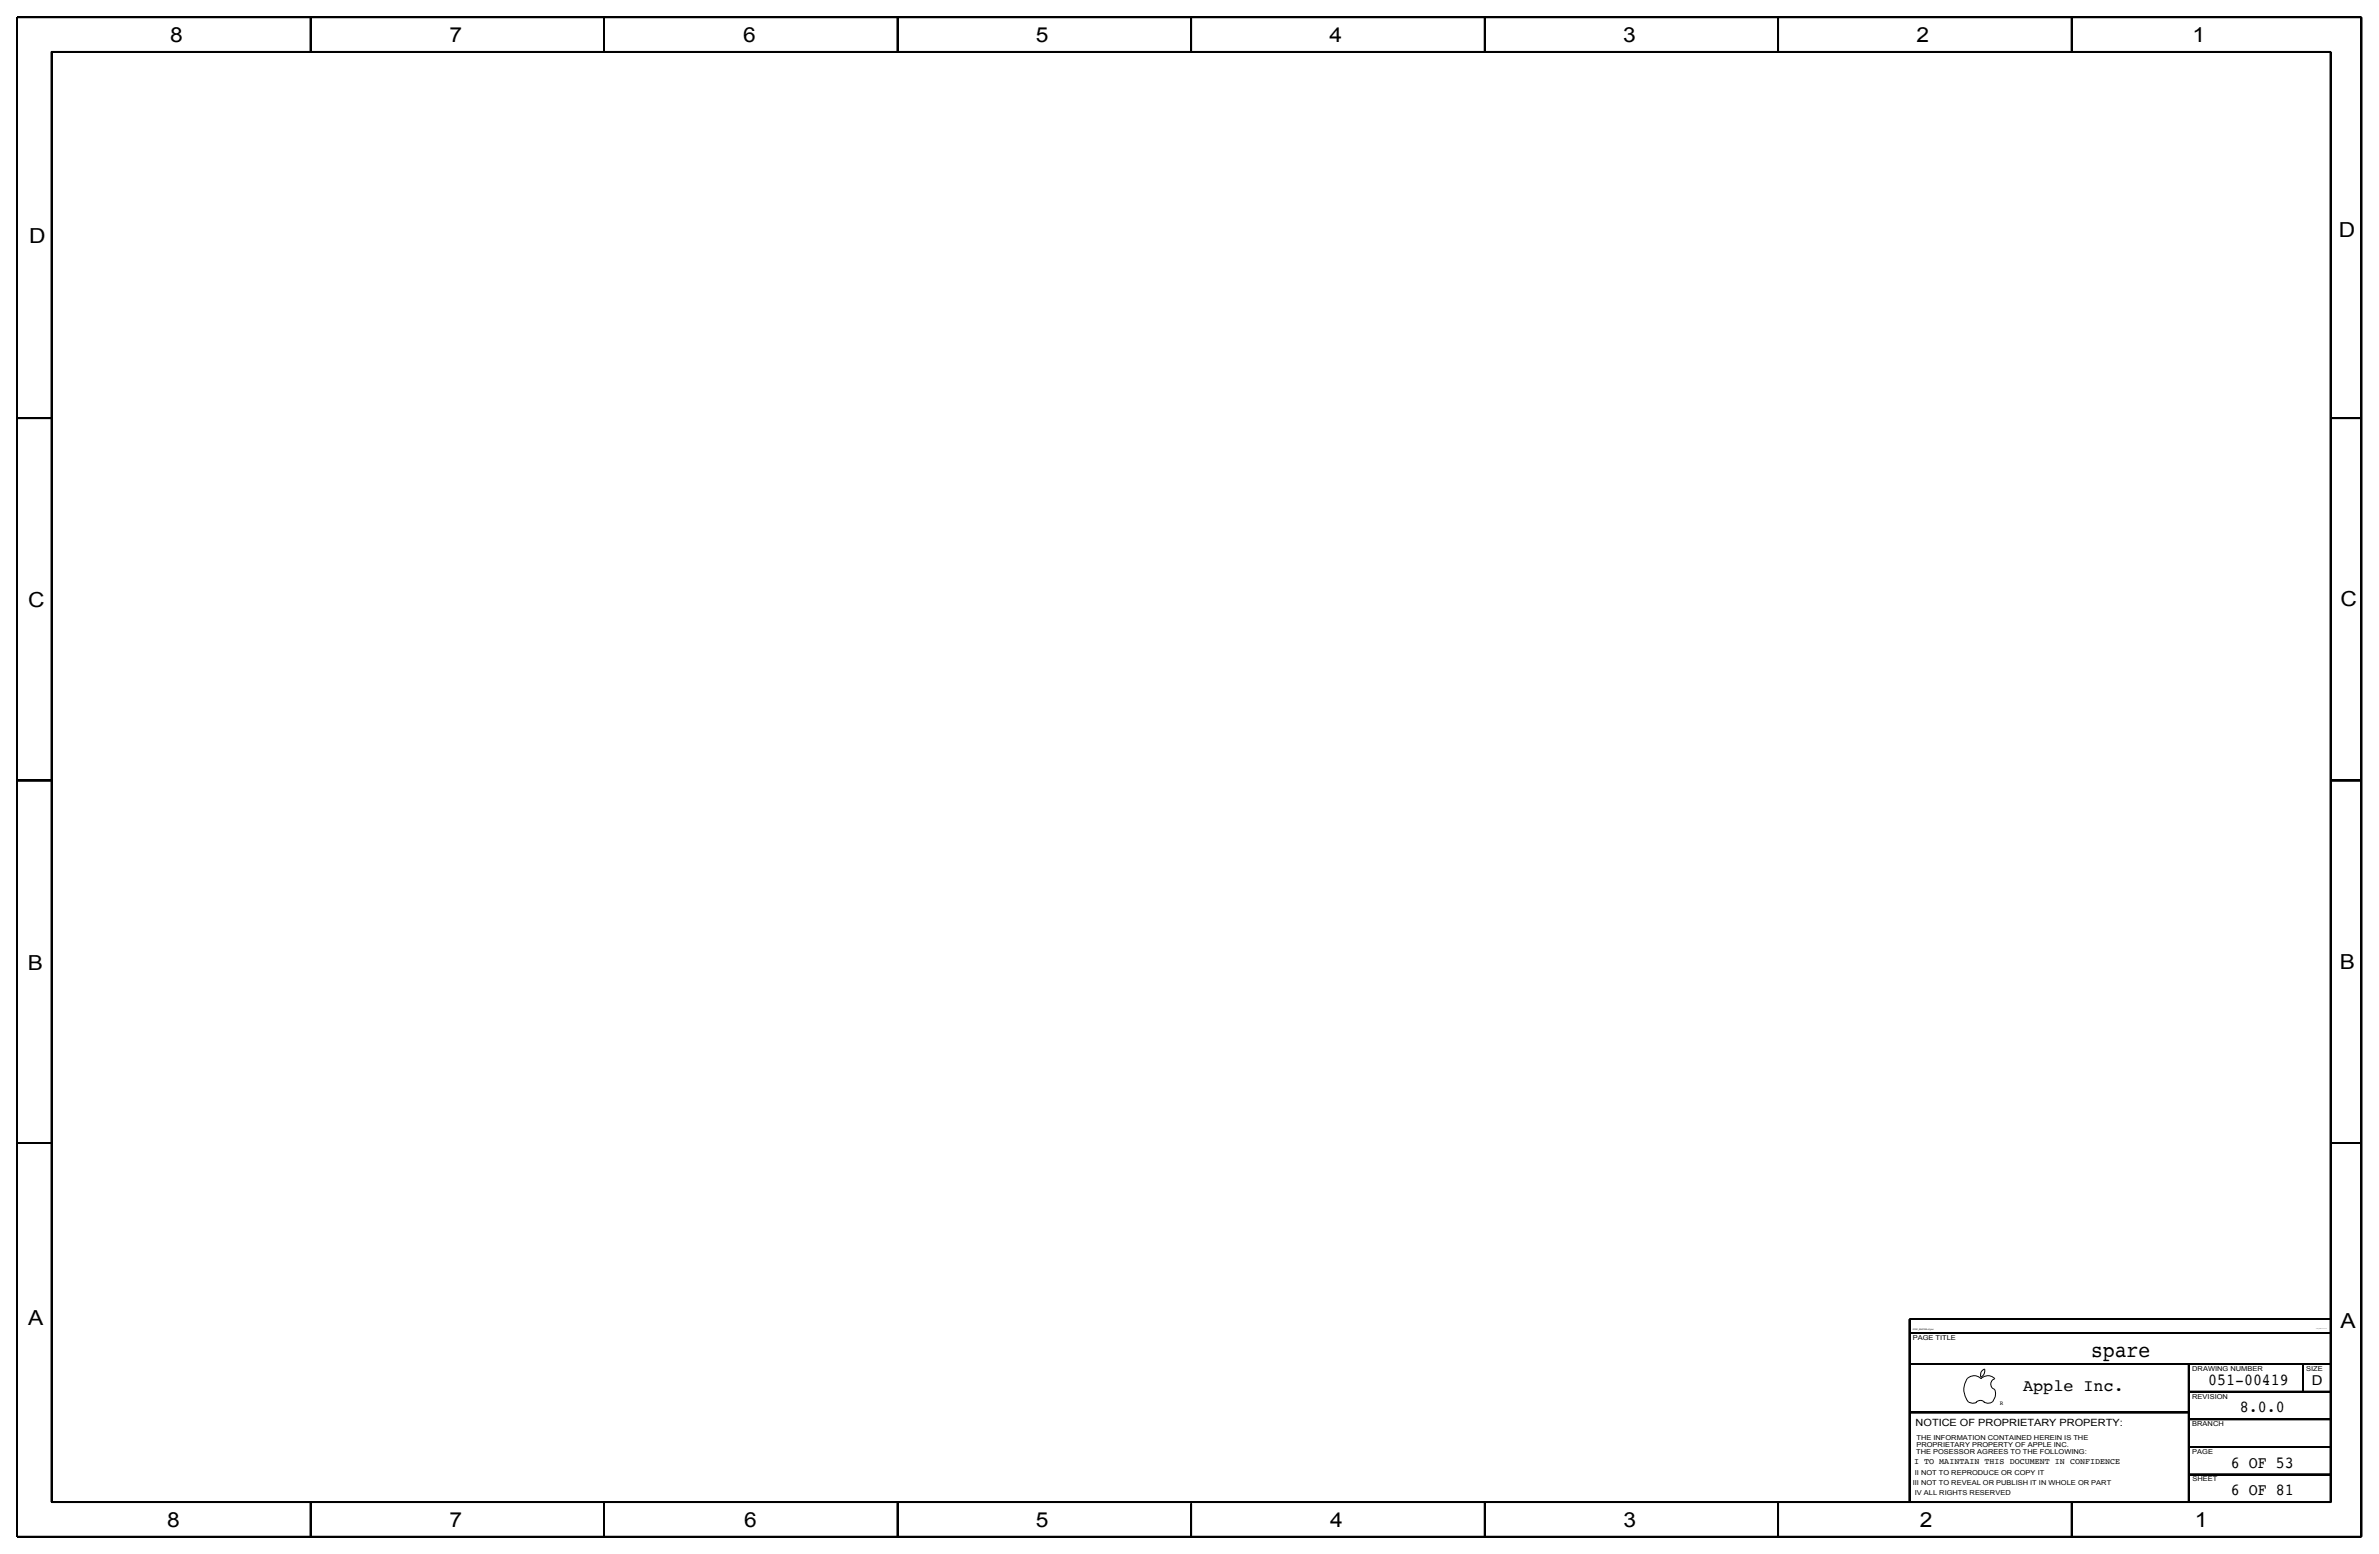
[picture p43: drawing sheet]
<svg xmlns="http://www.w3.org/2000/svg" width="875mm" height="572mm" viewBox="0 0 875 572" stroke-linecap="round" stroke-linejoin="round" font-family="sans-serif">
<defs><g id="words">
<text font-size="8.1" x="769.2" y="499.1">spare</text>
<g font-size="7.6">
<text x="62.5" y="15.5">8</text>
<text x="165.4" y="15.5">7</text>
<text x="273.3" y="15.5">6</text>
<text x="381" y="15.5">5</text>
<text x="489" y="15.5">4</text>
<text x="597" y="15.5">3</text>
<text x="704.9" y="15.5">2</text>
<text x="806.5" y="15.5">1</text>
<text x="10.7" y="89.5">D</text>
<text x="860.3" y="87.2">D</text>
<text x="10.4" y="223.3">C</text>
<text x="860.8" y="222.8">C</text>
<text x="10.2" y="356.7">B</text>
<text x="860.6" y="356.4">B</text>
<text x="10.4" y="487.5">A</text>
<text x="860.8" y="488.2">A</text>
<text x="61.5" y="561.7">8</text>
<text x="165.4" y="561.7">7</text>
<text x="273.8" y="561.6">6</text>
<text x="381" y="561.7">5</text>
<text x="489.2" y="561.7">4</text>
<text x="597.1" y="561.6">3</text>
<text x="706.2" y="561.7">2</text>
<text x="807.3" y="561.7">1</text>
</g>
<g font-size="6.2">
<text x="812.2" y="509.3">051-00419</text>
<text x="744.2" y="511.5">Apple Inc.</text>
<text x="823.9" y="519.4">8.0.0</text>
<text x="820.6" y="539.7">6 OF 53</text>
<text x="820.6" y="549.9">6 OF 81</text>
</g>
<text font-size="5" x="850.3" y="509.3">D</text>
<text font-size="3.7" x="704.6" y="524.5">NOTICE OF PROPRIETARY PROPERTY:</text>
<text font-size="3.1" x="704.1" y="538.5">I TO MAINTAIN THIS DOCUMENT IN CONFIDENCE</text>
<g font-size="2.5">
<text x="703.5" y="492.8">PAGE TITLE</text>
<text x="806.3" y="504.2">DRAWING NUMBER</text>
<text x="848.2" y="504.2">SIZE</text>
<text x="806.3" y="514.4">REVISION</text>
<text x="806.3" y="524.5">BRANCH</text>
<text x="704.9" y="532.1">PROPRIETARY PROPERTY OF APPLE INC.</text>
<text x="704.9" y="529.6">THE INFORMATION CONTAINED HEREIN IS THE</text>
<text x="704.8" y="534.7">THE POSESSOR AGREES TO THE FOLLOWING:</text>
<text x="806.3" y="534.7">PAGE</text>
<text x="704.3" y="542.3">II NOT TO REPRODUCE OR COPY IT</text>
<text x="806.4" y="544.8">SHEET</text>
<text x="703.5" y="546.1">III NOT TO REVEAL OR PUBLISH IT IN WHOLE OR PART</text>
<text x="704.3" y="549.9">IV ALL RIGHTS RESERVED</text>
</g>
<text font-size="2.2" x="735.5" y="516.8">R</text>
<text font-size=".9" x="703.5" y="489">SYNC_MASTER=Sync</text>
<text font-size=".4" x="851.9" y="488.9">SYNC_DATE=05/17/2016</text>
</g></defs>
<g fill="none" stroke="#000" stroke-width=".6" stroke-linecap="butt">
<path d="M6.3 6.4v558.7v-558.7h862.2h-862.2h862.2v558.7v-558.7v558.7h-862.2h862.2h-862.2zM19 19.1v533.4v-533.4h838.2h-838.2h838.2v533.4v-533.4v533.4h-838.2h838.2h-838.2zM114.3 6.4v12.7M222.2 6.4v12.7M330.2 6.4v12.7M438.1 6.4v12.7M546.1 6.4v12.7M654 6.4v12.7M762 6.4v12.7M6.3 153.8h12.7M857.2 153.8h11.3M6.3 287h12.7"/>
<path d="M857.2 287h11.3M6.3 420.4h12.7M857.2 420.4h11.3M702.4 490.2h154.8M702.4 490.2v62.3M857.2 485.1h-154.8h154.8h-154.8v5.1M702.4 519.4h102.6M702.4 501.6h154.8M805 501.6v50.9M805 511.8h52.2M847 501.6v10.2M805 522h52.2"/>
<path d="M805 532.1h52.2M114.3 552.5v12.6M222.2 552.5v12.6M330.2 552.5v12.6M438.1 553v12.1M546.1 552.5v12.6M654 552.5v12.6M762 552.5v12.6M805 542.3h52.2"/>
</g>
<path d="M724.1 515.6l.5 .2a2.67 2.67 0 0 0 2.5-.2M726.8 515.7a2.09 2.09 0 0 1 3.1 0M728.6 506.5a2.69 2.69 0 0 0 1.3-3 2.26 2.26 0 0 0-1.3 3M729.7 515.6l.4 .2a2.67 2.67 0 0 0 2.6-.2M733.7 511.1a4.5 4.5 0 0 1-1 4.6M733.8 511a2.08 2.08 0 0 1-1.6-2 2.08 2.08 0 0 1 1.6-2 3.5 3.5 0 0 0-5.2 0 3.5 3.5 0 0 0-3.9-.8 3.5 3.5 0 0 0-2.2 3.3 7.1 7.1 0 0 0 1.6 6.2" fill="none" stroke="#000" stroke-width=".37"/>
<use href="#words"/>
</svg>
